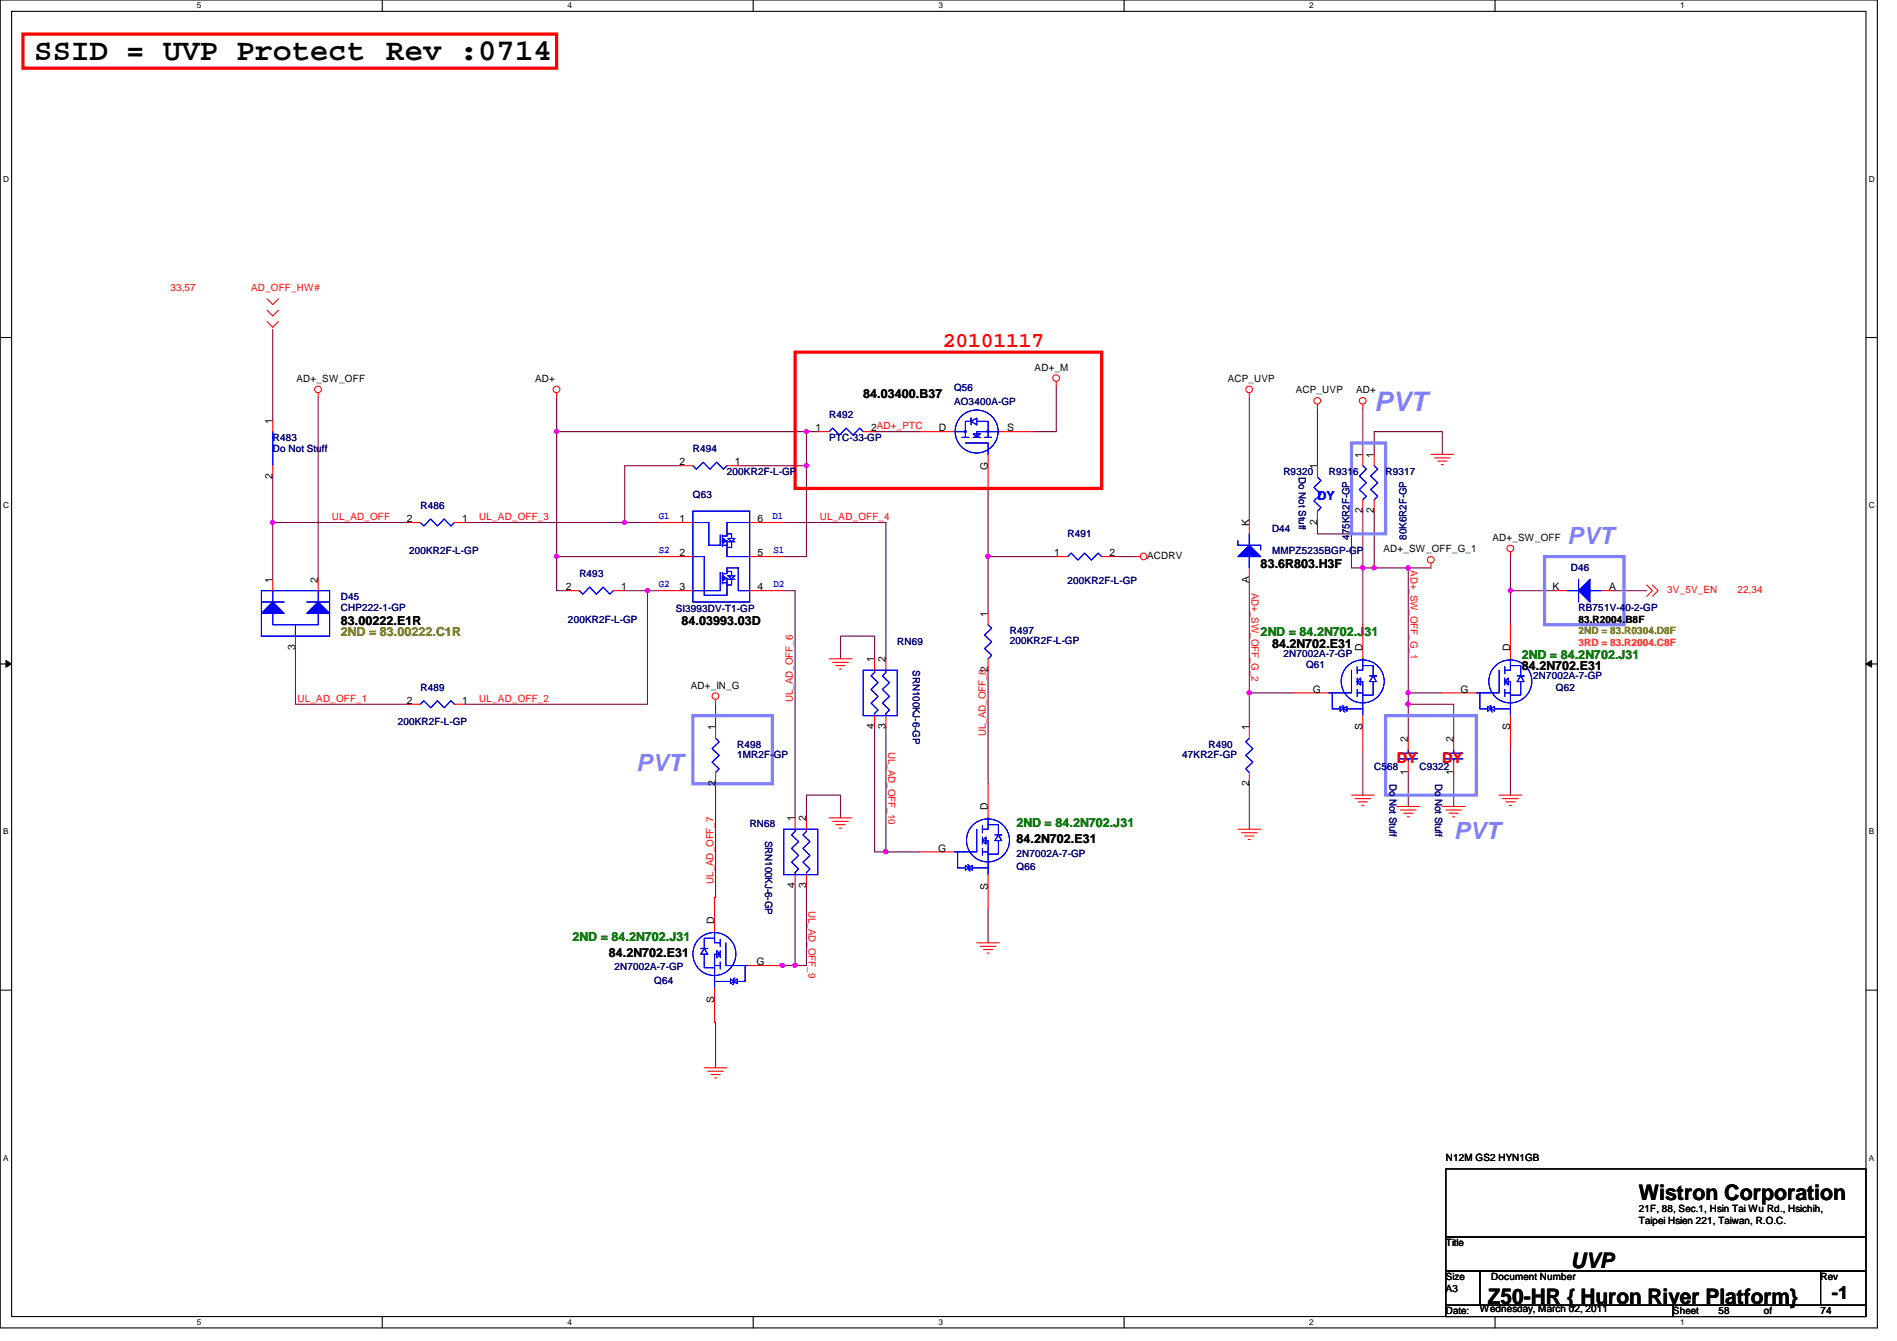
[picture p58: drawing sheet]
<svg xmlns="http://www.w3.org/2000/svg" width="297mm" height="210mm" viewBox="0 0 297 210" stroke-linecap="round" stroke-linejoin="round" font-family="sans-serif">
<defs><g id="words">
<text font-size="4.8" x="5.4" y="9.4">SSID = UVP Protect Rev :0714</text>
<text font-size="4.2" fill="#8080ff" x="215.2" y="64.3">PVT</text>
<g font-size="3.7" fill="#8080ff">
<text x="245.4" y="85.2">PVT</text>
<text x="99.6" y="120.7">PVT</text>
<text x="227.6" y="131.4">PVT</text>
</g>
<text font-size="3.3" fill="#f00" x="147.6" y="54.3">20101117</text>
<g font-size="3.3">
<text x="256.6" y="187.9">Wistron Corporation</text>
<text x="246" y="198.5">UVP</text>
<text x="233" y="204">Z50-HR { Huron River Platform}</text>
</g>
<text font-size="2.8" x="286.8" y="203.4">-1</text>
<g font-size="2.3" fill="#f00">
<text x="218.7" y="119.5">DY</text>
<text x="225.8" y="119.5">DY</text>
</g>
<g font-size="1.9">
<text x="135.2" y="62.3">84.03400.B37</text>
<text x="197.4" y="88.9">83.6R803.H3F</text>
<text x="53.4" y="97.8">83.00222.E1R</text>
<text x="106.7" y="97.8">84.03993.03D</text>
<text x="199.2" y="101.4">84.2N702.E31</text>
<text x="238.3" y="104.9">84.2N702.E31</text>
<text x="159.2" y="132">84.2N702.E31</text>
<text x="95.3" y="149.7">84.2N702.E31</text>
</g>
<text font-size="1.9" fill="#00f" x="206.3" y="78.3">DY</text>
<text font-size="1.9" fill="#808000" x="53.4" y="99.6">2ND = 83.00222.C1R</text>
<g font-size="1.9" fill="#008000">
<text x="197.4" y="99.6">2ND = 84.2N702.J31</text>
<text x="238.3" y="103.2">2ND = 84.2N702.J31</text>
<text x="159.2" y="129.5">2ND = 84.2N702.J31</text>
<text x="89.7" y="147.3">2ND = 84.2N702.J31</text>
</g>
<g font-size="1.6" fill="#f00">
<text x="26.7" y="45.6">33,57</text>
<text x="39.3" y="45.6">AD_OFF_HW#</text>
<text x="51.9" y="81.4">UL_AD_OFF</text>
<text x="75.1" y="81.4">UL_AD_OFF_3</text>
<text x="128.4" y="81.4">UL_AD_OFF_4</text>
<text x="220.8" y="89.2" transform="rotate(90 220.8 89.2)">AD+_SW_OFF_G_1</text>
<text x="196" y="92.8" transform="rotate(90 196 92.8)">AD+_SW_OFF_G_2</text>
<text x="261.1" y="92.8">3V_5V_EN</text>
<text x="272.1" y="92.8">22,34</text>
<text x="46.6" y="109.9">UL_AD_OFF_1</text>
<text x="75.1" y="109.9">UL_AD_OFF_2</text>
<text x="124.2" y="109.9" transform="rotate(-90 124.2 109.9)">UL_AD_OFF_6</text>
<text x="139.1" y="117.7" transform="rotate(90 139.1 117.7)">UL_AD_OFF_10</text>
<text x="154.4" y="115.2" transform="rotate(-90 154.4 115.2)">UL_AD_OFF_82</text>
<text x="111.7" y="138.3" transform="rotate(-90 111.7 138.3)">UL_AD_OFF_7</text>
<text x="126.6" y="142.6" transform="rotate(90 126.6 142.6)">UL_AD_OFF_9</text>
</g>
<g font-size="1.6">
<text x="46.4" y="59.8">AD+_SW_OFF</text>
<text x="83.8" y="59.8">AD+</text>
<text x="162" y="58">AD+_M</text>
<text x="192.2" y="59.8">ACP_UVP</text>
<text x="202.9" y="61.6">ACP_UVP</text>
<text x="212.3" y="61.6">AD+</text>
<text x="42.7" y="66.3" transform="rotate(-90 42.7 66.3)">1</text>
<text x="127.7" y="67.5">1</text>
<text x="136.4" y="67.5">2AD+_PTC</text>
<text x="147" y="67.5">D</text>
<text x="157.7" y="67.5">S</text>
<text x="213.4" y="71.7" transform="rotate(-90 213.4 71.7)">1</text>
<text x="215.1" y="71.7" transform="rotate(-90 215.1 71.7)">1</text>
<text x="42.7" y="75" transform="rotate(-90 42.7 75)">2</text>
<text x="106.4" y="72.9">2</text>
<text x="115.1" y="72.9">1</text>
<text x="154.7" y="73.6" transform="rotate(-90 154.7 73.6)">G</text>
<text x="206.2" y="73.4" transform="rotate(-90 206.2 73.4)">1</text>
<text x="63.7" y="81.7">2</text>
<text x="72.4" y="81.7">1</text>
<text x="106.4" y="81.7">1</text>
<text x="118.6" y="81.7">6</text>
<text x="195.6" y="82.3" transform="rotate(-90 195.6 82.3)">K</text>
<text x="206.2" y="82.1" transform="rotate(-90 206.2 82.1)">2</text>
<text x="213.4" y="80.3" transform="rotate(-90 213.4 80.3)">2</text>
<text x="215.1" y="80.3" transform="rotate(-90 215.1 80.3)">2</text>
<text x="106.4" y="87.1">2</text>
<text x="118.6" y="87.1">5</text>
<text x="165.1" y="87.1">1</text>
<text x="173.7" y="87.1">2</text>
<text x="179.6" y="87.5">ACDRV</text>
<text x="216.6" y="86.4">AD+_SW_OFF_G_1</text>
<text x="233.7" y="84.7">AD+_SW_OFF</text>
<text x="42.7" y="91.2" transform="rotate(-90 42.7 91.2)">1</text>
<text x="49.8" y="91.2" transform="rotate(-90 49.8 91.2)">2</text>
<text x="88.6" y="92.4">2</text>
<text x="97.3" y="92.4">1</text>
<text x="106.4" y="92.4">3</text>
<text x="118.6" y="92.4">4</text>
<text x="195.6" y="91.2" transform="rotate(-90 195.6 91.2)">A</text>
<text x="243.1" y="92.4">K</text>
<text x="252" y="92.4">A</text>
<text x="46.2" y="101.7" transform="rotate(-90 46.2 101.7)">3</text>
<text x="154.7" y="96.6" transform="rotate(-90 154.7 96.6)">1</text>
<text x="213.4" y="101.9" transform="rotate(-90 213.4 101.9)">D</text>
<text x="236.5" y="101.9" transform="rotate(-90 236.5 101.9)">D</text>
<text x="247.2" y="97.5">83.R2004.B8F</text>
<text x="108.2" y="107.8">AD+_IN_G</text>
<text x="136.9" y="103.7" transform="rotate(-90 136.9 103.7)">1</text>
<text x="138.7" y="103.7" transform="rotate(-90 138.7 103.7)">2</text>
<text x="63.7" y="110.2">2</text>
<text x="72.4" y="110.2">1</text>
<text x="205.6" y="108.4">G</text>
<text x="228.7" y="108.4">G</text>
<text x="112" y="114.3" transform="rotate(-90 112 114.3)">1</text>
<text x="136.9" y="114.1" transform="rotate(-90 136.9 114.1)">4</text>
<text x="138.7" y="114.1" transform="rotate(-90 138.7 114.1)">3</text>
<text x="195.6" y="114.3" transform="rotate(-90 195.6 114.3)">1</text>
<text x="213.4" y="114.3" transform="rotate(-90 213.4 114.3)">S</text>
<text x="220.5" y="116.1" transform="rotate(-90 220.5 116.1)">2</text>
<text x="227.6" y="116.1" transform="rotate(-90 227.6 116.1)">2</text>
<text x="236.5" y="114.3" transform="rotate(-90 236.5 114.3)">S</text>
<text x="112" y="123" transform="rotate(-90 112 123)">2</text>
<text x="195.6" y="123" transform="rotate(-90 195.6 123)">2</text>
<text x="220.5" y="121.2" transform="rotate(-90 220.5 121.2)">1</text>
<text x="227.6" y="121.2" transform="rotate(-90 227.6 121.2)">1</text>
<text x="124.5" y="128.6" transform="rotate(-90 124.5 128.6)">1</text>
<text x="126.2" y="128.6" transform="rotate(-90 126.2 128.6)">2</text>
<text x="154.7" y="126.8" transform="rotate(-90 154.7 126.8)">D</text>
<text x="146.9" y="133.3">G</text>
<text x="124.5" y="139" transform="rotate(-90 124.5 139)">4</text>
<text x="126.2" y="139" transform="rotate(-90 126.2 139)">3</text>
<text x="154.7" y="139.2" transform="rotate(-90 154.7 139.2)">S</text>
<text x="111.8" y="144.6" transform="rotate(-90 111.8 144.6)">D</text>
<text x="118.4" y="151.1">G</text>
<text x="111.8" y="157" transform="rotate(-90 111.8 157)">S</text>
<text x="226.4" y="181.7">N12M GS2 HYN1GB</text>
<text x="256.6" y="189.7">21F, 88, Sec.1, Hsin Tai Wu Rd., Hsichih,</text>
<text x="256.6" y="191.6">Taipei Hsien 221, Taiwan, R.O.C.</text>
<text x="226.4" y="195.1">Title</text>
<text x="226.4" y="200.4">Size</text>
<text x="226.4" y="202.2">A3</text>
<text x="233.5" y="200.4">Document Number</text>
<text x="285.1" y="200.4">Rev</text>
<text x="226.4" y="205.7">Date:</text>
<text x="231.7" y="205.4">Wednesday, March 02, 2011</text>
<text x="262" y="205.7">Sheet</text>
<text x="269.1" y="205.7">58</text>
<text x="276.2" y="205.7">of</text>
<text x="285.1" y="205.7">74</text>
</g>
<g font-size="1.6" fill="#000080">
<text x="129.8" y="65.4">R492</text>
<text x="149.4" y="61.2">Q56</text>
<text x="149.4" y="63.3">AO3400A-GP</text>
<text x="42.7" y="69">R483</text>
<text x="42.7" y="70.8">Do Not Stuff</text>
<text x="108.5" y="70.8">R494</text>
<text x="129.8" y="69">PTC-33-GP</text>
<text x="108.5" y="77.9">Q63</text>
<text x="113.8" y="74.3">200KR2F-L-GP</text>
<text x="201" y="74.3">R9320</text>
<text x="203.4" y="74.7" transform="rotate(90 203.4 74.7)">Do Not Stuff</text>
<text x="208.1" y="74.3">R9316</text>
<text x="217" y="74.3">R9317</text>
<text x="65.8" y="79.7">R486</text>
<text x="199.2" y="83.2">D44</text>
<text x="64" y="86.8">200KR2F-L-GP</text>
<text x="167.2" y="84.1">R491</text>
<text x="199.2" y="86.8">MMPZ5235BGP-GP</text>
<text x="211.3" y="84.5" transform="rotate(-90 211.3 84.5)">475KR2F-GP</text>
<text x="220.2" y="84.5" transform="rotate(-90 220.2 84.5)">80K6R2F-GP</text>
<text x="246" y="89.5">D46</text>
<text x="53.4" y="93.9">D45</text>
<text x="53.4" y="95.7">CHP222-1-GP</text>
<text x="90.7" y="90.3">R493</text>
<text x="105.8" y="95.8">SI3993DV-T1-GP</text>
<text x="167.2" y="91.4">200KR2F-L-GP</text>
<text x="247.2" y="95.7">RB751V-40-2-GP</text>
<text x="88.9" y="97.5">200KR2F-L-GP</text>
<text x="140.5" y="101">RN69</text>
<text x="158.1" y="99.2">R497</text>
<text x="158.1" y="100.8">200KR2F-L-GP</text>
<text x="142.9" y="104.9" transform="rotate(90 142.9 104.9)">SRN100KJ-6-GP</text>
<text x="201" y="102.8">2N7002A-7-GP</text>
<text x="204.5" y="104.6">Q61</text>
<text x="240.1" y="106.3">2N7002A-7-GP</text>
<text x="62.3" y="113.5">200KR2F-L-GP</text>
<text x="65.8" y="108.1">R489</text>
<text x="243.6" y="108.1">Q62</text>
<text x="115.4" y="117">R498</text>
<text x="115.4" y="118.6">1MR2F-GP</text>
<text x="185.1" y="118.6">47KR2F-GP</text>
<text x="189.2" y="117">R490</text>
<text x="215.2" y="120.6">C568</text>
<text x="217.6" y="122.7" transform="rotate(90 217.6 122.7)">Do Not Stuff</text>
<text x="222.3" y="120.6">C9322</text>
<text x="224.7" y="122.7" transform="rotate(90 224.7 122.7)">Do Not Stuff</text>
<text x="117.4" y="129.5">RN68</text>
<text x="119.8" y="131.6" transform="rotate(90 119.8 131.6)">SRN100KJ-6-GP</text>
<text x="159.2" y="136.2">Q66</text>
<text x="159.2" y="134.1">2N7002A-7-GP</text>
<text x="96.2" y="151.8">2N7002A-7-GP</text>
<text x="102.4" y="154">Q64</text>
</g>
<g font-size="1.6" fill="#00f">
<text x="103.2" y="81.2">G1</text>
<text x="120.9" y="81.2">D1</text>
<text x="103.2" y="86.6">S2</text>
<text x="121.1" y="86.6">S1</text>
<text x="103.2" y="91.9">G2</text>
<text x="121.1" y="91.9">D2</text>
</g>
<text font-size="1.6" fill="#808000" x="247.2" y="99.3">2ND = 83.R0304.D8F</text>
<text font-size="1.6" fill="#ff8000" x="247.2" y="101">3RD = 83.R2004.C8F</text>
<g font-size="1.3">
<text x="30.8" y="1.3">5</text>
<text x="88.9" y="1.3">4</text>
<text x="146.9" y="1.3">3</text>
<text x="205" y="1.3">2</text>
<text x="263.1" y="1.3">1</text>
<text x=".5" y="28.4">D</text>
<text x="292.6" y="28.4">D</text>
<text x=".5" y="79.5">C</text>
<text x="292.6" y="79.5">C</text>
<text x=".5" y="130.6">B</text>
<text x="292.6" y="130.6">B</text>
<text x=".5" y="181.7">A</text>
<text x="292.6" y="181.7">A</text>
<text x="30.8" y="207.4">5</text>
<text x="88.9" y="207.4">4</text>
<text x="146.9" y="207.4">3</text>
<text x="205" y="207.4">2</text>
<text x="263.1" y="207.4">1</text>
</g>
</g></defs>
<path d="M0 0h294v207.9h-294zM1.8 1.8h290.4v204.3h-290.4z" fill="none" stroke="#000" stroke-width=".17"/>
<g fill="#fff">
<path d="M30.8 .2h.7v1.4h-.7z"/>
<path d="M30.8 206.2h.7v1.4h-.7z"/>
</g>
<path d="M59.9 0v1.8M59.9 206.1v1.8" fill="none" stroke="#000" stroke-width=".17"/>
<g fill="#fff">
<path d="M88.9 .2h.6v1.4h-.6z"/>
<path d="M88.9 206.2h.6v1.4h-.6z"/>
</g>
<path d="M117.9 0v1.8M117.9 206.1v1.8" fill="none" stroke="#000" stroke-width=".17"/>
<g fill="#fff">
<path d="M146.9 .2h.7v1.4h-.7z"/>
<path d="M146.9 206.2h.7v1.4h-.7z"/>
</g>
<path d="M176 0v1.8M176 206.1v1.8" fill="none" stroke="#000" stroke-width=".17"/>
<g fill="#fff">
<path d="M205 .2h.7v1.4h-.7z"/>
<path d="M205 206.2h.7v1.4h-.7z"/>
</g>
<path d="M234.1 0v1.8M234.1 206.1v1.8" fill="none" stroke="#000" stroke-width=".17"/>
<g fill="#fff">
<path d="M263.1 .2h.7v1.4h-.7z"/>
<path d="M263.1 206.2h.7v1.4h-.7z"/>
<path d="M.5 27.3h.9v1.4h-.9z"/>
<path d="M292.6 27.3h.9v1.4h-.9z"/>
<path d="M.5 78.4h.9v1.4h-.9z"/>
<path d="M292.6 78.4h.9v1.4h-.9z"/>
</g>
<path d="M0 52.8h1.8M292.2 52.8h1.8" fill="none" stroke="#000" stroke-width=".17"/>
<g fill="#fff">
<path d="M.5 129.5h.8v1.4h-.8z"/>
<path d="M292.6 129.5h.9v1.4h-.9z"/>
</g>
<path d="M0 103.9h1.8M292.2 103.9h1.8" fill="none" stroke="#000" stroke-width=".17"/>
<path d="M.9 103.4l.9 .5-.9 .5zM292.2 103.9l.9-.5v1z" fill="#000"/>
<path d="M.9 103.4l.9 .5-.9 .5zM292.2 103.9l.9-.5v1z" fill="none" stroke="#000" stroke-width=".16"/>
<g fill="#fff">
<path d="M.5 180.5h.8v1.4h-.8z"/>
<path d="M292.6 180.5h.9v1.4h-.9z"/>
</g>
<path d="M0 155h1.8M292.2 155h1.8" fill="none" stroke="#000" stroke-width=".17"/>
<path d="M87.2 67.6v19.5h16M97.8 92.5h3.6" fill="none" stroke="#800040" stroke-width=".17"/>
<circle cx="87.1" cy="87.1" r=".32" fill="#f0f"/>
<circle cx="87.1" cy="87.1" r=".32" fill="none" stroke="#f0f" stroke-width=".17"/>
<path d="M126.3 67.6v5.3h-10.7M87.2 87.1v5.4h1.7M243.6 92.5h-7.1v5.3M72.9 110.2h28.5" fill="none" stroke="#800040" stroke-width=".17"/>
<circle cx="236.5" cy="92.4" r=".32" fill="#f0f"/>
<circle cx="236.5" cy="92.4" r=".32" fill="none" stroke="#f0f" stroke-width=".17"/>
<path d="M195.6 108.5v5.3" fill="none" stroke="#800040" stroke-width=".17"/>
<circle cx="195.6" cy="108.4" r=".32" fill="#f0f"/>
<circle cx="195.6" cy="108.4" r=".32" fill="none" stroke="#f0f" stroke-width=".17"/>
<path d="M42.7 51.6v14.2M42.7 81.8v8.9M97.8 81.8h5.4M236.5 117.3v7.2M195.6 122.7v7.1M220.5 120.9v5.3" fill="none" stroke="#800040" stroke-width=".17"/>
<circle cx="97.8" cy="81.8" r=".32" fill="#f0f"/>
<circle cx="97.8" cy="81.8" r=".32" fill="none" stroke="#f0f" stroke-width=".17"/>
<path d="M42.7 81.8h21.3M213.4 117.3v7.2" fill="none" stroke="#800040" stroke-width=".17"/>
<circle cx="42.7" cy="81.8" r=".32" fill="#f0f"/>
<circle cx="42.7" cy="81.8" r=".32" fill="none" stroke="#f0f" stroke-width=".17"/>
<path d="M42.7 74.7v7.1M49.8 62.2v28.5M87.2 62.2v5.4M195.6 90.7v17.8h7.1M220.5 88.9v19.6h5.3M236.5 87.1v5.4M252.5 92.5h5.3M46.3 101.3v8.9h17.7" fill="none" stroke="#800040" stroke-width=".17"/>
<circle cx="220.5" cy="108.4" r=".32" fill="#f0f"/>
<circle cx="220.5" cy="108.4" r=".32" fill="none" stroke="#f0f" stroke-width=".17"/>
<circle cx="220.5" cy="88.9" r=".32" fill="#f0f"/>
<circle cx="220.5" cy="88.9" r=".32" fill="none" stroke="#f0f" stroke-width=".17"/>
<path d="M106.7 72.9h-8.9v8.9h-24.9M103.2 92.5h-1.8v17.7" fill="none" stroke="#800040" stroke-width=".17"/>
<circle cx="101.4" cy="92.4" r=".32" fill="#f0f"/>
<circle cx="101.4" cy="92.4" r=".32" fill="none" stroke="#f0f" stroke-width=".17"/>
<path d="M126.3 72.9v14.2h-3.6" fill="none" stroke="#800040" stroke-width=".17"/>
<circle cx="126.3" cy="72.9" r=".32" fill="#f0f"/>
<circle cx="126.3" cy="72.9" r=".32" fill="none" stroke="#f0f" stroke-width=".17"/>
<path d="M87.2 67.6h39.1" fill="none" stroke="#800040" stroke-width=".17"/>
<circle cx="126.3" cy="67.5" r=".32" fill="#f0f"/>
<circle cx="126.3" cy="67.5" r=".32" fill="none" stroke="#f0f" stroke-width=".17"/>
<circle cx="87.1" cy="67.5" r=".32" fill="#f0f"/>
<circle cx="87.1" cy="67.5" r=".32" fill="none" stroke="#f0f" stroke-width=".17"/>
<path d="M195.6 62.2v19.6M213.4 88.9v8.9" fill="none" stroke="#800040" stroke-width=".17"/>
<circle cx="213.4" cy="88.9" r=".32" fill="#f0f"/>
<circle cx="213.4" cy="88.9" r=".32" fill="none" stroke="#f0f" stroke-width=".17"/>
<path d="M215.2 80v8.9" fill="none" stroke="#800040" stroke-width=".17"/>
<circle cx="215.2" cy="88.9" r=".32" fill="#f0f"/>
<circle cx="215.2" cy="88.9" r=".32" fill="none" stroke="#f0f" stroke-width=".17"/>
<path d="M154.7 76.5v10.6h10.7M213.4 64v7.1M215.2 71.1v-3.5h10.6v3.5M122.7 92.5h1.8v35.5M215.2 88.9h5.3M112.1 110.2v3.6M112.1 122.7v17.8M112.1 160v7.1" fill="none" stroke="#800040" stroke-width=".17"/>
<circle cx="154.7" cy="87.1" r=".32" fill="#f0f"/>
<circle cx="154.7" cy="87.1" r=".32" fill="none" stroke="#f0f" stroke-width=".17"/>
<path d="M122.7 81.8h16v21.3M154.7 87.1v8.9M174.3 87.1h3.5M213.4 88.9h1.8M136.9 113.8v19.5M138.7 113.8v19.5M126.3 138.7v12.4h-1.8M154.7 142.2v5.4" fill="none" stroke="#800040" stroke-width=".17"/>
<circle cx="138.7" cy="133.3" r=".32" fill="#f0f"/>
<circle cx="138.7" cy="133.3" r=".32" fill="none" stroke="#f0f" stroke-width=".17"/>
<path d="M131.6 103.1v-3.5h5.3v3.5M124.5 138.7v12.4M126.3 128v-3.5h5.3v3.5" fill="none" stroke="#800040" stroke-width=".17"/>
<circle cx="124.5" cy="151.1" r=".32" fill="#f0f"/>
<circle cx="124.5" cy="151.1" r=".32" fill="none" stroke="#f0f" stroke-width=".17"/>
<path d="M122.6 151.1h1.9" fill="none" stroke="#800040" stroke-width=".17"/>
<circle cx="122.5" cy="151.1" r=".33" fill="#f0f"/>
<circle cx="122.5" cy="151.1" r=".33" fill="none" stroke="#f0f" stroke-width=".17"/>
<path d="M206.3 64v8.9M213.4 80v8.9h-1.8v-5.3h-5.3M220.5 108.5v1.7h7.1" fill="none" stroke="#800040" stroke-width=".17"/>
<circle cx="220.5" cy="110.2" r=".32" fill="#f0f"/>
<circle cx="220.5" cy="110.2" r=".32" fill="none" stroke="#f0f" stroke-width=".17"/>
<g fill="none" stroke="#800040" stroke-width=".17">
<path d="M126.3 67.6h1.8M136.9 67.6h7.2M165.4 60.5v7.1h-3.6M206.3 81.8v1.8M220.5 88.9h3.6M154.7 104.9v17.8M220.5 110.2v5.4M227.6 110.2v5.4M136.9 133.3h7.2M227.6 120.9v5.3M111.9 140.5h.2M120.9 151.1h1.7"/>
<path d="M111.9 160h.2"/>
</g>
<g fill="none" stroke="#f00" stroke-width=".17">
<path d="M41.8 48.6l.9 .8 .9-.8M41.8 46.8l.9 .9 .9-.9M41.8 50.3l.9 .9 .9-.9M165.4 59.7v.8M42.7 65.8v1.8M42.7 72.9v1.8M49.8 61.5v.7M87.2 61.5v.7M195.6 61.5v.7M206.3 63.3v.7M213.4 63.3v.7M215.2 71.1v1.8"/>
<path d="M215.2 78.2v1.8M224.1 71.1h3.5M224.6 71.7h2.5M225.1 72.2h1.5M225.7 72.7h.3M88.9 92.5h1.8M96.1 92.5h1.7M103.2 92.5h5.3M103.2 81.8h5.3M103.2 87.1h5.3M117.4 92.5h5.3M117.4 81.8h5.3"/>
<path d="M117.4 87.1h5.3M177.8 87.1h.8M224.1 88.2v.7M236.5 86.4v.7M257.8 91.6l.9 .9-.9 .8M258.7 91.6l.9 .9-.9 .8M112.1 109.5v.7M112.1 113.8v1.8M129.8 103.1h3.6M130.4 103.7h2.4M130.9 104.2h1.4M131.4 104.7h.4"/>
<path d="M136.9 103.1v1.8M136.9 112v1.8M138.7 103.1v1.8M138.7 112v1.8M220.5 115.6v1.7M220.5 119.1v1.8M227.6 115.6v1.7M227.6 119.1v1.8M112.1 120.9v1.8M129.8 128h3.6M130.4 128.6h2.4M130.9 129.1h1.4"/>
<path d="M131.4 129.6h.4M193.8 129.8h3.6M194.4 130.3h2.4M194.9 130.9h1.4M195.4 131.4h.4M211.6 124.5h3.6M212.2 125h2.4M212.7 125.5h1.4M213.2 126.1h.4M218.7 126.2h3.6M219.3 126.8h2.4M219.8 127.3h1.4"/>
<path d="M220.3 127.8h.4M225.8 126.2h3.6M226.4 126.8h2.5M226.9 127.3h1.4M227.5 127.8h.3M234.7 124.5h3.6M235.3 125h2.4M235.8 125.5h1.4M236.3 126.1h.4M152.9 147.6h3.6M153.5 148.1h2.5M154 148.6h1.4"/>
<path d="M154.6 149.2h.3M110.3 167.1h3.5M110.8 167.7h2.5M111.3 168.2h1.5M111.9 168.7h.3"/>
<circle cx="165.4" cy="59.2" r=".52"/>
<circle cx="49.8" cy="61" r=".52"/>
<circle cx="87.1" cy="61" r=".52"/>
<circle cx="195.6" cy="61" r=".52"/>
<circle cx="206.3" cy="62.7" r=".52"/>
<circle cx="213.4" cy="62.7" r=".52"/>
<circle cx="179.1" cy="87.1" r=".52"/>
<circle cx="224.1" cy="87.6" r=".52"/>
<circle cx="236.5" cy="85.8" r=".52"/>
<circle cx="112" cy="109" r=".52"/>
</g>
<path d="M226.4 183h65.8v10.6h-65.8zM226.4 193.6h65.8v5.4h-65.8zM226.4 199h5.3v5.3h-5.3zM231.7 199h53.4v5.3h-53.4zM285.1 199h7.1v5.3h-7.1zM226.4 204.3h35.6v1.8h-35.6zM262 204.3h30.2v1.8h-30.2z" fill="none" stroke="#000" stroke-width=".17"/>
<path d="M3.6 5.3h83.6v5.4h-83.6zM124.5 55.1h48v21.4h-48z" fill="none" stroke="#f00" stroke-width=".51"/>
<path d="M211.6 69.3h5.4v14.3h-5.4zM241.8 87.1h12.5v10.7h-12.5zM108.5 112h12.4v10.7h-12.4zM217 112h14.2v12.5h-14.2z" fill="none" stroke="#8080ff" stroke-width=".51"/>
<g fill="none" stroke="#00f" stroke-width=".17">
<path d="M42.7 67.6v5.3M215.2 72.9l.5 .5-1.1 1.1 1.1 1.1-1.1 1 1.1 1.1-.5 .5M90.7 92.5l.6 .5 1-1.1 1.1 1.1 1-1.1 1.1 1.1 .6-.5M108.5 81.8h2.5v3.5h1.8v-1.6M108.5 80h8.9v14.2h-8.9zM108.5 87.1h1.8v6.1h3.5v-2.7h-.7M112.8 89.6v2.9h-4.3M113.1 85.2v.3M113.1 84.6h.7v2.5h3.6M113.1 83.7v.4M113.1 89.6v.4M113.1 91v.4"/>
<path d="M113.1 84.3v.7M113.1 90.1v.7M113.1 85.3h.7M113.1 89.8h.7v-.9h1.8v3.6h1.8M113.1 91.2h.7M113.3 90.1l.4 .4-.4 .3zM113.3 84.3l.4 .3-.4 .4zM113.8 83.6h.8v.7h-.6M113.8 89.5h.8v.6h-.6h1.1l-.5 .6M114 84.3h1.1l-.5 .5zM114 90.1l.6 .6M114 84.8h1.1"/>
<path d="M114 90.7h1.1M114.6 84.8v.9h-.8M114.6 90.7v.9h-.8M117.4 81.8h-3.6v2.1h-.7M112.1 115.6l.5 .5-1.1 1.1 1.1 1-1.1 1.1 1.1 1.1-.5 .5M135.2 104.9h5.3v7.1h-5.3zM136.9 104.9v.3l-.5 .6 1.1 1-1.1 1.1 1.1 1.1-1.1 1.1 1.1 1-.6 .6v.3M138.7 104.9v.3l-.5 .6 1.1 1-1.1 1.1 1.1 1.1-1.1 1.1 1.1 1-.6 .6v.3M219.1 117.9h2.9M219.1 118.8h2.9M220.5 118.8v.3M220.5 117.3v.6"/>
<path d="M226.2 118.8h2.9M226.2 117.9h2.9M227.6 118.8v.3M227.6 117.3v.6"/>
</g>
<path d="M249 90.7v3.5l-1.8-1.7z" fill="#00f"/>
<path d="M245.4 92.5h1.8M247.2 90.7v3.5M249 92.5h1.7M249 90.7v3.5l-1.8-1.7z" fill="none" stroke="#00f" stroke-width=".17"/>
<path d="M249 90.7v3.5l-1.8-1.7z" fill="#00f"/>
<g fill="none" stroke="#00f" stroke-width=".17">
<path d="M149.4 67.6h1.8v.9M150.6 68.5h1.1M151.2 69.3h3.5v1.8M152.1 66.5v-1.1v.6h-.9v1.6M152.1 66l.8-.6v1.1zM152.4 68.5h1.1M152.4 67.9h1.1l-.6 .6zM152.9 66h1.8v1.6h-1.8v.9M154.2 68.5h1.1M156.5 67.6h-1.8v.9M245.4 92.5h1.8M247.2 90.7v3.5"/>
<path d="M249 92.5h1.7M249 90.7v3.5l-1.8-1.7z"/>
<circle cx="152.9" cy="67.5" r="3.4"/>
</g>
<path d="M243.6 92.5h1.8M250.7 92.5h1.8" fill="none" stroke="#f00" stroke-width=".17"/>
<path d="M154.6 67.4h.2v.2h-.2z" fill-rule="evenodd" fill="#00f"/>
<path d="M154.6 67.4h.2v.2h-.2z" fill="none" stroke="#00f" stroke-width=".17"/>
<path d="M151 67.4h.2v.2h-.2z" fill-rule="evenodd" fill="#00f"/>
<g fill="none" stroke="#00f" stroke-width=".17">
<path d="M149.4 67.6h1.8v.9M150.6 68.5h1.1M151 67.4h.2v.2h-.2zM151.2 69.3h3.5v1.8M152.1 66.5v-1.1v.6h-.9v1.6M152.1 66l.8-.6v1.1zM152.4 68.5h1.1M152.4 67.9h1.1l-.6 .6zM152.9 66h1.8v1.6h-1.8v.9M154.2 68.5h1.1M156.5 67.6h-1.8v.9"/>
<circle cx="152.9" cy="67.5" r="3.4"/>
</g>
<path d="M154.6 67.4h.2v.2h-.2z" fill-rule="evenodd" fill="#00f"/>
<path d="M154.6 67.4h.2v.2h-.2z" fill="none" stroke="#00f" stroke-width=".17"/>
<path d="M151 67.4h.2v.2h-.2z" fill-rule="evenodd" fill="#00f"/>
<g fill="none" stroke="#00f" stroke-width=".17">
<path d="M151 67.4h.2v.2h-.2zM206.3 74.7l.5 .5-1.1 1.1 1.1 1-1.1 1.1 1.1 1.1-.5 .5M213.4 72.9l.5 .5-1.1 1.1 1.1 1.1-1.1 1 1.1 1.1-.5 .5M154.7 97.8l.6 .5-1.1 1.1 1.1 1.1-1.1 1 1.1 1.1-.6 .5M65.8 110.2l.6-.5 1 1.1 1.1-1.1 1.1 1.1 1-1.1 .6 .5M195.6 115.6l-.5 .5 1.1 1.1-1.1 1 1.1 1.1-1.1 1.1 .5 .5M231.7 108.5v2.5h1.3M233 110.6v.7l1-.7v.7zM233.3 110.4l.2 .2v.7l.2 .2M234 111h2.5M234.7 104.9v3.6h-3.5M235.6 107.9v1.1"/>
<path d="M235.6 104.4v1.1M235.6 106.1v1.1M235.6 108.5h.9v3.5M235.6 106.7h.9v1.8M236.2 106.1v1.1l-.6-.5zM236.5 104.2h1.6v1.6h.5h-1M236.5 103.1v1.8h-.9M238.1 106.7v2.1h-1.6M238.1 105.8l.5 .9h-1zM122.7 129.8h5.4v7.1h-5.4zM124.5 129.8v.3l-.6 .6 1.1 1-1.1 1.1 1.1 1.1-1.1 1.1 1.1 1-.5 .6v.3M126.3 129.8v.3l-.6 .6 1.1 1-1.1 1.1 1.1 1.1-1.1 1.1 1.1 1-.5 .6v.3"/>
<path d="M149.9 133.3v2.5h1.3M151.2 135.5v.7l1-.7v.7zM151.5 135.3l.2 .2v.7l.2 .2M152.2 135.8h2.5M152.9 129.8v3.5h-3.5M153.8 132.8v1.1M153.8 129.2v1.1M153.8 131v1.1M153.8 133.3h.9v3.6M153.8 131.6h.9v1.7M153.8 131.6l.6-.6v1.1zM154.7 128v1.8h-.9"/>
<path d="M154.7 129.1h1.6v1.6h.5h-1M156.3 131.6v2.1h-1.6M156.3 130.7l.5 .9h-1z"/>
<circle cx="236.5" cy="106.7" r="3.4"/>
<circle cx="154.7" cy="131.5" r="3.4"/>
</g>
<g fill="none" stroke="#f00" stroke-width=".17">
<path d="M144.1 67.6h5.3M154.7 71.1v5.4M156.5 67.6h5.3M206.3 72.9v1.8M213.4 71.1v1.8M213.4 78.2v1.8M154.7 96v1.8M206.3 80v1.8M236.5 97.8v5.3M64 110.2h1.8M71.2 110.2h1.7M154.7 103.1v1.8"/>
<path d="M195.6 113.8v1.8M225.8 108.5h5.4M236.5 112v5.3M124.5 128v1.8M124.5 136.9v1.8M126.3 128v1.8M126.3 136.9v1.8M144.1 133.3h5.3M154.7 122.7v5.3M154.7 136.9v5.3M195.6 120.9v1.8"/>
</g>
<path d="M48 96l1.8-1.8 1.8 1.8z" fill="#00f"/>
<path d="M40.9 92.5h10.7v7.1h-10.7zM42.7 92.5v1.7M42.7 96v1.8h7.1v-1.8M46.3 97.8v1.8M48 96l1.8-1.8 1.8 1.8zM48 94.2h3.6M49.8 92.5v1.7" fill="none" stroke="#00f" stroke-width=".17"/>
<path d="M42.7 94.2l1.8 1.8h-3.6z" fill="#00f"/>
<path d="M40.9 94.2h3.6M42.7 94.2l1.8 1.8h-3.6z" fill="none" stroke="#00f" stroke-width=".17"/>
<path d="M48 96l1.8-1.8 1.8 1.8z" fill="#00f"/>
<path d="M40.9 92.5h10.7v7.1h-10.7zM42.7 92.5v1.7M42.7 96v1.8h7.1v-1.8M46.3 97.8v1.8M48 96l1.8-1.8 1.8 1.8zM48 94.2h3.6M49.8 92.5v1.7" fill="none" stroke="#00f" stroke-width=".17"/>
<path d="M42.7 94.2l1.8 1.8h-3.6z" fill="#00f"/>
<path d="M108.5 72.9l.5 .5 1.1-1.1 1.1 1.1 1-1.1 1.1 1.1 .5-.5M40.9 94.2h3.6M42.7 94.2l1.8 1.8h-3.6zM167.2 87.1l.5-.5 1.1 1.1 1-1.1 1.1 1.1 1.1-1.1 .5 .5" fill="none" stroke="#00f" stroke-width=".17"/>
<path d="M106.7 72.9h1.8M113.8 72.9h1.8M42.7 90.7v1.8M46.3 99.6v1.7M49.8 90.7v1.8M165.4 87.1h1.8M172.5 87.1h1.8" fill="none" stroke="#f00" stroke-width=".17"/>
<path d="M195.6 85.3l1.8 1.8h-3.6z" fill="#00f"/>
<path d="M193.8 84.6v.7h3.6v.8M195.6 87.1v1.8M195.6 83.6v1.7M195.6 85.3l1.8 1.8h-3.6z" fill="none" stroke="#00f" stroke-width=".17"/>
<path d="M195.6 85.3l1.8 1.8h-3.6z" fill="#00f"/>
<g fill="none" stroke="#00f" stroke-width=".17">
<path d="M129.8 67.6l.6-.6 1 1.1 1.1-1.1 1.1 1.1 1-1.1 .6 .6M65.8 81.8l.6 .5 1-1.1 1.1 1.1 1.1-1.1 1 1.1 .6-.5M193.8 84.6v.7h3.6v.8M195.6 87.1v1.8M195.6 83.6v1.7M195.6 85.3l1.8 1.8h-3.6zM208.6 108.5v2.5h1.2M209.8 110.6v.7l1.1-.7v.7zM210.2 110.4l.2 .2v.7l.2 .2M210.9 111h2.5M211.6 104.9v3.6h-3.5M212.5 107.9v1.1"/>
<path d="M212.5 104.4v1.1M212.5 106.1v1.1M212.5 108.5h.9v3.5M212.5 106.7h.9v1.8M212.5 106.7l.6-.6v1.1zM213.4 103.1v1.8h-.9M213.4 104.2h1.6v1.6h.5h-1M215 106.7v2.1h-1.6M215 105.8l.5 .9h-1zM110.3 148.5l.5 .9h-1.1zM110.3 149.4v2.1h1.6M111.9 145.8v1.8h.9"/>
<path d="M111.9 146.9h-1.6v1.6h-.6h1.1M111.9 153.6h2.5M112.2 148.8l.6 .6-.6 .5zM112.8 150.6v1.1M112.8 147v1.1M112.8 148.8v1.1M112.8 151.1h-.9v3.6M112.8 149.4h-.9v1.7M113.7 147.6v3.5h3.5M114.4 153.2v.8l1-.8v.8zM115.1 153.1l-.2 .1v.8l-.2 .1M116.7 151.1v2.5h-1.3"/>
<circle cx="213.4" cy="106.7" r="3.4"/>
<circle cx="111.9" cy="149.3" r="3.4"/>
</g>
<path d="M128.1 67.6h1.7M135.2 67.6h1.7M64 81.8h1.8M71.2 81.8h1.7M195.6 81.8v1.8M195.6 88.9v1.8M213.4 97.8v5.3M202.7 108.5h5.4M213.4 112v5.3M111.9 140.5v5.3M111.9 154.7v5.3M117.2 151.1h5.4" fill="none" stroke="#f00" stroke-width=".17"/>
<circle cx="87.1" cy="87.1" r=".32" fill="#f0f"/>
<circle cx="87.1" cy="87.1" r=".32" fill="none" stroke="#f0f" stroke-width=".17"/>
<circle cx="236.5" cy="92.4" r=".32" fill="#f0f"/>
<circle cx="236.5" cy="92.4" r=".32" fill="none" stroke="#f0f" stroke-width=".17"/>
<circle cx="195.6" cy="108.4" r=".32" fill="#f0f"/>
<circle cx="195.6" cy="108.4" r=".32" fill="none" stroke="#f0f" stroke-width=".17"/>
<circle cx="97.8" cy="81.8" r=".32" fill="#f0f"/>
<circle cx="97.8" cy="81.8" r=".32" fill="none" stroke="#f0f" stroke-width=".17"/>
<circle cx="42.7" cy="81.8" r=".32" fill="#f0f"/>
<circle cx="42.7" cy="81.8" r=".32" fill="none" stroke="#f0f" stroke-width=".17"/>
<circle cx="220.5" cy="108.4" r=".32" fill="#f0f"/>
<circle cx="220.5" cy="108.4" r=".32" fill="none" stroke="#f0f" stroke-width=".17"/>
<circle cx="220.5" cy="88.9" r=".32" fill="#f0f"/>
<circle cx="220.5" cy="88.9" r=".32" fill="none" stroke="#f0f" stroke-width=".17"/>
<circle cx="101.4" cy="92.4" r=".32" fill="#f0f"/>
<circle cx="101.4" cy="92.4" r=".32" fill="none" stroke="#f0f" stroke-width=".17"/>
<circle cx="126.3" cy="72.9" r=".32" fill="#f0f"/>
<circle cx="126.3" cy="72.9" r=".32" fill="none" stroke="#f0f" stroke-width=".17"/>
<circle cx="126.3" cy="67.5" r=".32" fill="#f0f"/>
<circle cx="126.3" cy="67.5" r=".32" fill="none" stroke="#f0f" stroke-width=".17"/>
<circle cx="87.1" cy="67.5" r=".32" fill="#f0f"/>
<circle cx="87.1" cy="67.5" r=".32" fill="none" stroke="#f0f" stroke-width=".17"/>
<circle cx="213.4" cy="88.9" r=".32" fill="#f0f"/>
<circle cx="213.4" cy="88.9" r=".32" fill="none" stroke="#f0f" stroke-width=".17"/>
<circle cx="215.2" cy="88.9" r=".32" fill="#f0f"/>
<circle cx="215.2" cy="88.9" r=".32" fill="none" stroke="#f0f" stroke-width=".17"/>
<circle cx="154.7" cy="87.1" r=".32" fill="#f0f"/>
<circle cx="154.7" cy="87.1" r=".32" fill="none" stroke="#f0f" stroke-width=".17"/>
<circle cx="138.7" cy="133.3" r=".32" fill="#f0f"/>
<circle cx="138.7" cy="133.3" r=".32" fill="none" stroke="#f0f" stroke-width=".17"/>
<circle cx="124.5" cy="151.1" r=".32" fill="#f0f"/>
<circle cx="124.5" cy="151.1" r=".32" fill="none" stroke="#f0f" stroke-width=".17"/>
<circle cx="122.5" cy="151.1" r=".33" fill="#f0f"/>
<circle cx="122.5" cy="151.1" r=".33" fill="none" stroke="#f0f" stroke-width=".17"/>
<circle cx="220.5" cy="110.2" r=".32" fill="#f0f"/>
<circle cx="220.5" cy="110.2" r=".32" fill="none" stroke="#f0f" stroke-width=".17"/>
<use href="#words"/>
</svg>
